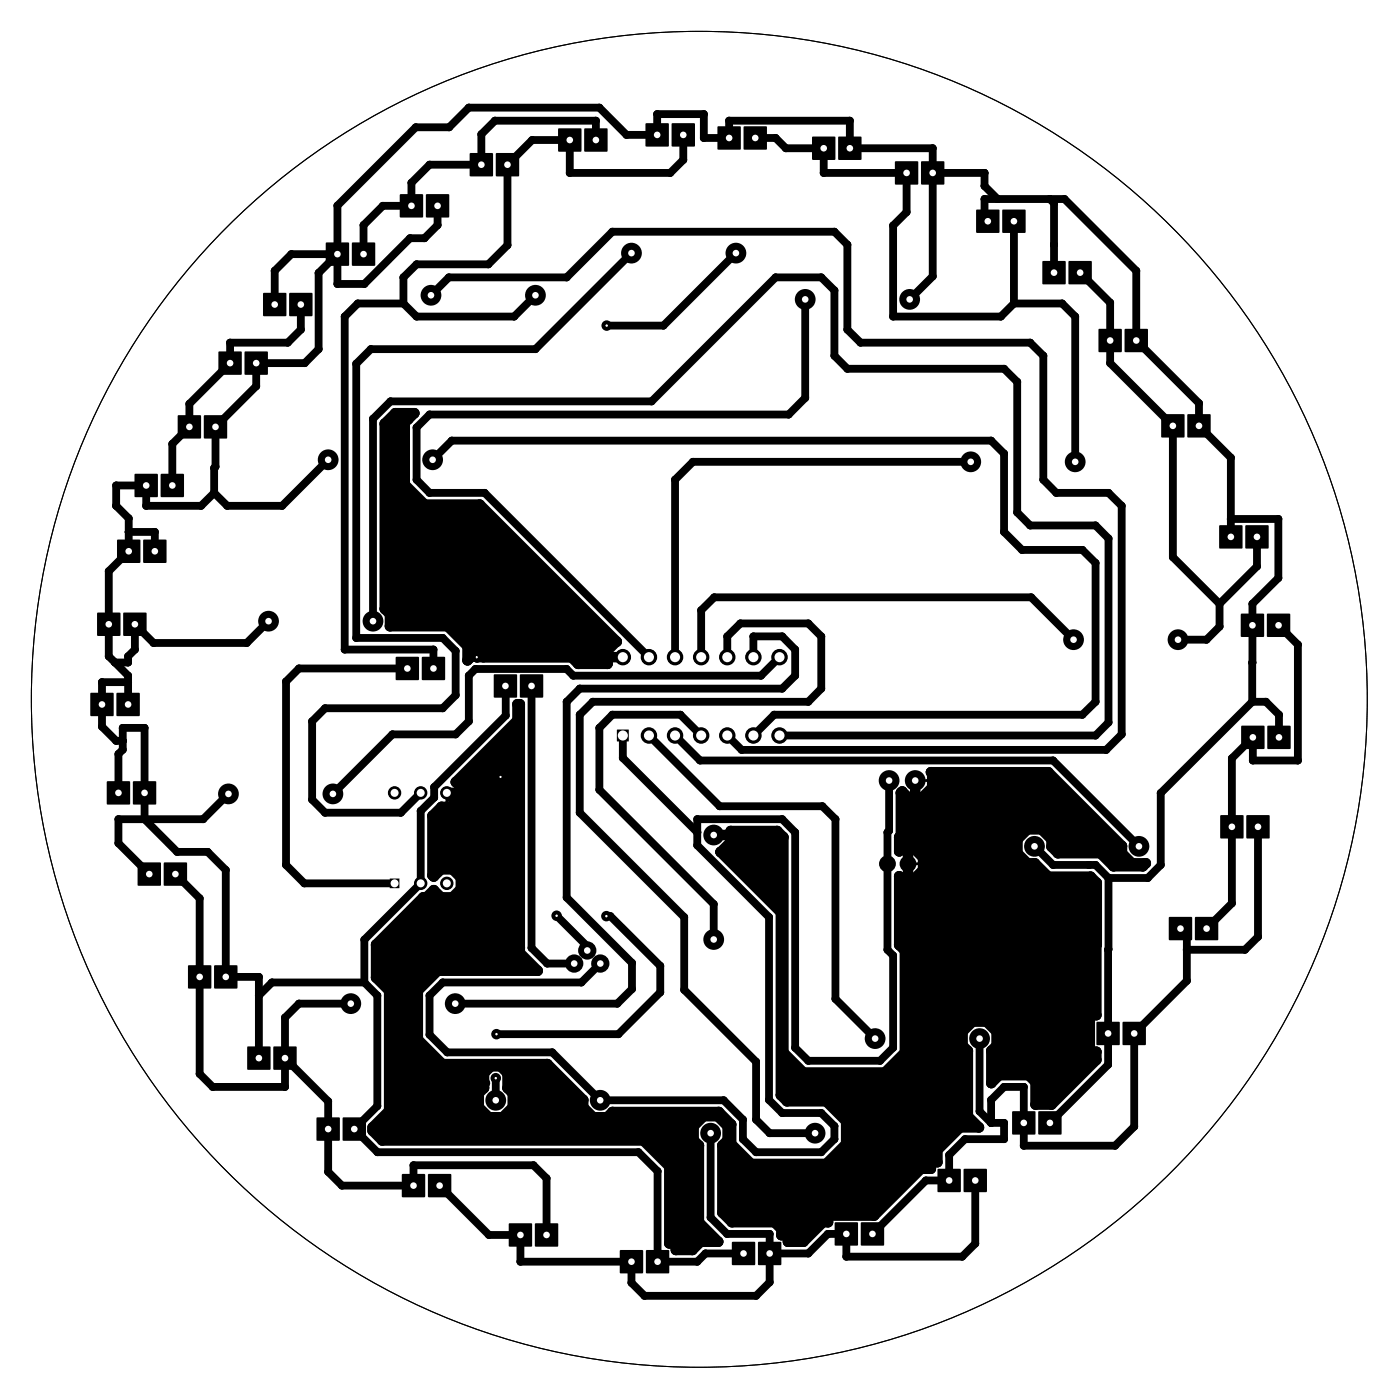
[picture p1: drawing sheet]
<svg xmlns="http://www.w3.org/2000/svg" width="136mm" height="136mm" viewBox="0 0 136 136" stroke-linecap="round" stroke-linejoin="round" font-family="sans-serif">
<g fill="#000">
<path d="M38.9 18.9h2.2v2.2h-2.2z" fill-rule="evenodd"/>
<path d="M41.4 18.9h2.3v2.2h-2.3z" fill-rule="evenodd"/>
<path d="M45.7 14.9h2.2v2.2h-2.2z" fill-rule="evenodd"/>
<path d="M48.2 14.9h2.3v2.2h-2.3z" fill-rule="evenodd"/>
<path d="M54.3 12.5h2.2v2.2h-2.2z" fill-rule="evenodd"/>
<path d="M56.8 12.5h2.3v2.2h-2.3z" fill-rule="evenodd"/>
<path d="M62.8 12h2.2v2.2h-2.2z" fill-rule="evenodd"/>
<path d="M65.3 12h2.3v2.2h-2.3z" fill-rule="evenodd"/>
<path d="M69.8 12.3h2.2v2.2h-2.2z" fill-rule="evenodd"/>
<path d="M72.3 12.3h2.3v2.2h-2.3z" fill-rule="evenodd"/>
<path d="M79 13.3h2.2v2.2h-2.2z" fill-rule="evenodd"/>
<path d="M81.5 13.3h2.3v2.2h-2.3z" fill-rule="evenodd"/>
<path d="M87.1 15.7h2.2v2.2h-2.2z" fill-rule="evenodd"/>
<path d="M89.6 15.7h2.2v2.2h-2.2z" fill-rule="evenodd"/>
<path d="M21.3 34.2h2.2v2.2h-2.2z" fill-rule="evenodd"/>
<path d="M23.8 34.2h2.2v2.2h-2.2z" fill-rule="evenodd"/>
<path d="M25.6 28.5h2.2v2.2h-2.2z" fill-rule="evenodd"/>
<path d="M28.1 28.5h2.3v2.2h-2.3z" fill-rule="evenodd"/>
<path d="M31.7 23.6h2.2v2.2h-2.2z" fill-rule="evenodd"/>
<path d="M34.2 23.6h2.3v2.2h-2.3z" fill-rule="evenodd"/>
<path d="M95 20.4h2.2v2.2h-2.2z" fill-rule="evenodd"/>
<path d="M97.5 20.4h2.2v2.2h-2.2z" fill-rule="evenodd"/>
<path d="M101.4 25.4h2.2v2.2h-2.2z" fill-rule="evenodd"/>
<path d="M103.9 25.4h2.3v2.2h-2.3z" fill-rule="evenodd"/>
<path d="M106.9 32h2.2v2.2h-2.2z" fill-rule="evenodd"/>
<path d="M109.4 32h2.2v2.2h-2.2z" fill-rule="evenodd"/>
<path d="M9.5 59.6h2.2v2.2h-2.2z" fill-rule="evenodd"/>
<path d="M11.4 52.5h2.2v2.2h-2.2z" fill-rule="evenodd"/>
<path d="M12 59.6h2.2v2.2h-2.2z" fill-rule="evenodd"/>
<path d="M13.1 46.1h2.2v2.2h-2.2z" fill-rule="evenodd"/>
<path d="M13.9 52.5h2.3v2.2h-2.3z" fill-rule="evenodd"/>
<path d="M15.6 46.1h2.3v2.2h-2.3z" fill-rule="evenodd"/>
<path d="M17.3 40.4h2.2v2.2h-2.2z" fill-rule="evenodd"/>
<path d="M19.8 40.4h2.3v2.2h-2.3z" fill-rule="evenodd"/>
<path d="M113 40.3h2.2v2.2h-2.2z" fill-rule="evenodd"/>
<path d="M115.5 40.3h2.2v2.2h-2.2z" fill-rule="evenodd"/>
<path d="M118.6 51.1h2.2v2.2h-2.2z" fill-rule="evenodd"/>
<path d="M120.7 59.7h2.2v2.2h-2.2z" fill-rule="evenodd"/>
<path d="M121.1 51.1h2.3v2.2h-2.3z" fill-rule="evenodd"/>
<path d="M123.2 59.7h2.3v2.2h-2.3z" fill-rule="evenodd"/>
<path d="M8.8 67.4h2.2v2.2h-2.2z" fill-rule="evenodd"/>
<path d="M10.4 76h2.2v2.2h-2.2z" fill-rule="evenodd"/>
<path d="M11.3 67.4h2.3v2.2h-2.3z" fill-rule="evenodd"/>
<path d="M12.9 76h2.3v2.2h-2.3z" fill-rule="evenodd"/>
<path d="M38.5 63.9h2.2v2.2h-2.2z" fill-rule="evenodd"/>
<path d="M41 63.9h2.3v2.2h-2.3z" fill-rule="evenodd"/>
<path d="M48 65.6h2.3v2.2h-2.3z" fill-rule="evenodd"/>
<path d="M50.6 65.6h2.2v2.2h-2.2z" fill-rule="evenodd"/>
<path d="M60 71h1.1v1.1h-1.1z" fill-rule="evenodd"/>
<path d="M118.7 79.3h2.2v2.2h-2.2z" fill-rule="evenodd"/>
<path d="M120.7 70.6h2.3v2.2h-2.3z" fill-rule="evenodd"/>
<path d="M121.2 79.3h2.3v2.2h-2.3z" fill-rule="evenodd"/>
<path d="M123.3 70.6h2.2v2.2h-2.2z" fill-rule="evenodd"/>
<path d="M13.4 83.9h2.2v2.2h-2.2z" fill-rule="evenodd"/>
<path d="M15.9 83.9h2.3v2.2h-2.3z" fill-rule="evenodd"/>
<path d="M18.3 93.9h2.2v2.2h-2.2z" fill-rule="evenodd"/>
<path d="M20.8 93.9h2.3v2.2h-2.3z" fill-rule="evenodd"/>
<path d="M37.9 85.5l.9-.1v1h-.9z" fill-rule="evenodd"/>
<path d="M106.7 99.4h2.2v2.2h-2.2z" fill-rule="evenodd"/>
<path d="M109.2 99.4h2.2v2.2h-2.2z" fill-rule="evenodd"/>
<path d="M113.7 89.2h2.2v2.2h-2.2z" fill-rule="evenodd"/>
<path d="M116.2 89.2h2.3v2.2h-2.3z" fill-rule="evenodd"/>
<path d="M24.1 101.8h2.2v2.2h-2.2z" fill-rule="evenodd"/>
<path d="M26.6 101.8h2.2v2.2h-2.2z" fill-rule="evenodd"/>
<path d="M30.8 108.7h2.2v2.2h-2.2z" fill-rule="evenodd"/>
<path d="M33.3 108.7h2.3v2.2h-2.3z" fill-rule="evenodd"/>
<path d="M39.1 114.2h2.2v2.2h-2.2z" fill-rule="evenodd"/>
<path d="M41.6 114.2h2.3v2.2h-2.3z" fill-rule="evenodd"/>
<path d="M49.5 119h2.2v2.2h-2.2z" fill-rule="evenodd"/>
<path d="M52 119h2.3v2.2h-2.3z" fill-rule="evenodd"/>
<path d="M81.2 118.9h2.2v2.2h-2.2z" fill-rule="evenodd"/>
<path d="M83.7 118.9h2.3v2.2h-2.3z" fill-rule="evenodd"/>
<path d="M91.2 113.7h2.2v2.2h-2.2z" fill-rule="evenodd"/>
<path d="M93.7 113.7h2.3v2.2h-2.3z" fill-rule="evenodd"/>
<path d="M98.5 108.1h2.2v2.2h-2.2z" fill-rule="evenodd"/>
<path d="M101 108.1h2.2v2.2h-2.2z" fill-rule="evenodd"/>
<path d="M60.3 121.6h2.2v2.2h-2.2z" fill-rule="evenodd"/>
<path d="M62.8 121.6h2.3v2.2h-2.3z" fill-rule="evenodd"/>
<path d="M71.2 120.8h2.2v2.2h-2.2z" fill-rule="evenodd"/>
<path d="M73.7 120.8h2.3v2.2h-2.3z" fill-rule="evenodd"/>
<circle cx="32.8" cy="20" r=".38"/>
<circle cx="40" cy="17.8" r=".38"/>
<circle cx="40.4" cy="12.4" r=".38"/>
<circle cx="41.8" cy="16" r=".38"/>
<circle cx="43.7" cy="12.4" r=".38"/>
<circle cx="45.6" cy="10.5" r=".38"/>
<circle cx="46.8" cy="13.1" r=".38"/>
<circle cx="48.1" cy="11.7" r=".38"/>
<circle cx="51.8" cy="13.6" r=".38"/>
<circle cx="55.4" cy="16.8" r=".38"/>
<circle cx="58" cy="11.7" r=".38"/>
<circle cx="58.3" cy="10.5" r=".38"/>
<circle cx="60.9" cy="13.1" r=".38"/>
<circle cx="63.9" cy="11.1" r=".38"/>
<circle cx="65.2" cy="16.8" r=".38"/>
<circle cx="66.5" cy="15.5" r=".38"/>
<circle cx="68.5" cy="11.1" r=".38"/>
<circle cx="68.5" cy="13.4" r=".38"/>
<circle cx="70.9" cy="11.7" r=".38"/>
<circle cx="75.4" cy="13.4" r=".38"/>
<circle cx="76.4" cy="14.4" r=".38"/>
<circle cx="80.1" cy="16.8" r=".38"/>
<circle cx="82.7" cy="11.7" r=".38"/>
<circle cx="90.7" cy="14.4" r=".38"/>
<circle cx="95.8" cy="16.8" r=".38"/>
<circle cx="95.8" cy="18.1" r=".38"/>
<circle cx="95.8" cy="19.4" r=".38"/>
<circle cx="97" cy="19.4" r=".38"/>
<circle cx="102.1" cy="19.4" r=".38"/>
<circle cx="102.5" cy="19.8" r=".38"/>
<circle cx="103.5" cy="19.4" r=".38"/>
<circle cx="18.4" cy="39.3" r=".38"/>
<circle cx="22.4" cy="33.3" r=".38"/>
<circle cx="24.9" cy="37.6" r=".38"/>
<circle cx="26.7" cy="26.3" r=".38"/>
<circle cx="28" cy="33.3" r=".38"/>
<circle cx="28.3" cy="24.7" r=".38"/>
<circle cx="29.3" cy="32.1" r=".38"/>
<circle cx="29.6" cy="35.3" r=".38"/>
<circle cx="31" cy="34" r=".38"/>
<circle cx="31" cy="26.5" r=".38"/>
<circle cx="32.8" cy="27.6" r=".38"/>
<circle cx="33.5" cy="30.8" r=".38"/>
<circle cx="34.6" cy="35.4" r=".38"/>
<circle cx="34.8" cy="29.5" r=".38"/>
<circle cx="35.4" cy="21.9" r=".38"/>
<circle cx="35.4" cy="27.6" r=".38"/>
<circle cx="36.1" cy="34" r=".38"/>
<circle cx="37.2" cy="20" r=".38"/>
<circle cx="38" cy="39" r=".38"/>
<circle cx="39.2" cy="29.5" r=".38"/>
<circle cx="39.2" cy="27" r=".38"/>
<circle cx="39.9" cy="23.2" r=".38"/>
<circle cx="40.5" cy="25.7" r=".38"/>
<circle cx="40.5" cy="30.8" r=".38"/>
<circle cx="41.3" cy="23.2" r=".38"/>
<circle cx="41.9" cy="28.7" r="1.01"/>
<circle cx="42.6" cy="21.9" r=".38"/>
<circle cx="43.7" cy="27" r=".38"/>
<circle cx="47.5" cy="25.7" r=".38"/>
<circle cx="49.4" cy="23.8" r=".38"/>
<circle cx="50" cy="30.8" r=".38"/>
<circle cx="52.1" cy="28.7" r="1.01"/>
<circle cx="52.1" cy="34" r=".38"/>
<circle cx="55.1" cy="27" r=".38"/>
<circle cx="59" cy="31.7" r=".51"/>
<circle cx="59.6" cy="22.5" r=".38"/>
<circle cx="61.4" cy="24.6" r="1.01"/>
<circle cx="63.4" cy="39" r=".38"/>
<circle cx="64.5" cy="31.7" r=".38"/>
<circle cx="71.6" cy="24.6" r="1.01"/>
<circle cx="75.4" cy="27" r=".38"/>
<circle cx="78.3" cy="29.1" r="1.01"/>
<circle cx="78.3" cy="38.7" r=".38"/>
<circle cx="79.9" cy="27" r=".38"/>
<circle cx="81.2" cy="22.5" r=".38"/>
<circle cx="81.2" cy="28.2" r=".38"/>
<circle cx="81.2" cy="34.6" r=".38"/>
<circle cx="82.4" cy="35.9" r=".38"/>
<circle cx="82.4" cy="32.1" r=".38"/>
<circle cx="82.4" cy="23.8" r=".38"/>
<circle cx="83.7" cy="33.3" r=".38"/>
<circle cx="86.9" cy="30.8" r=".38"/>
<circle cx="86.9" cy="21.9" r=".38"/>
<circle cx="88.2" cy="20.6" r=".38"/>
<circle cx="88.5" cy="29.1" r="1.01"/>
<circle cx="90.7" cy="26.9" r=".38"/>
<circle cx="95.8" cy="21.5" r=".38"/>
<circle cx="97.3" cy="30.8" r=".38"/>
<circle cx="97.7" cy="35.9" r=".38"/>
<circle cx="98.6" cy="29.5" r=".38"/>
<circle cx="98.9" cy="37.1" r=".38"/>
<circle cx="100.2" cy="33.3" r=".38"/>
<circle cx="101.5" cy="34.6" r=".38"/>
<circle cx="102.5" cy="23.8" r=".38"/>
<circle cx="103.3" cy="29.5" r=".38"/>
<circle cx="104.6" cy="30.8" r=".38"/>
<circle cx="108" cy="29.4" r=".38"/>
<circle cx="108" cy="35.3" r=".38"/>
<circle cx="110.5" cy="26.3" r=".38"/>
<circle cx="116.6" cy="39.2" r=".38"/>
<circle cx="10.6" cy="55.6" r=".38"/>
<circle cx="11.3" cy="49.2" r=".38"/>
<circle cx="11.3" cy="47.2" r=".38"/>
<circle cx="12.5" cy="51.7" r=".38"/>
<circle cx="12.5" cy="50.4" r=".38"/>
<circle cx="14.2" cy="49.2" r=".38"/>
<circle cx="15.1" cy="51.7" r=".38"/>
<circle cx="16.8" cy="43.2" r=".38"/>
<circle cx="19.6" cy="49.2" r=".38"/>
<circle cx="20.8" cy="45.5" r=".38"/>
<circle cx="20.8" cy="47.9" r=".38"/>
<circle cx="21" cy="45.4" r=".38"/>
<circle cx="22.1" cy="49.2" r=".38"/>
<circle cx="27.4" cy="49.2" r=".38"/>
<circle cx="31.9" cy="44.7" r="1.01"/>
<circle cx="36.3" cy="40.7" r=".38"/>
<circle cx="40.5" cy="46.7" r=".38"/>
<circle cx="40.5" cy="41.6" r=".38"/>
<circle cx="41.8" cy="40.3" r=".38"/>
<circle cx="41.8" cy="47.9" r=".38"/>
<circle cx="42.1" cy="44.7" r="1.01"/>
<circle cx="43.9" cy="42.9" r=".38"/>
<circle cx="47.1" cy="47.9" r=".38"/>
<circle cx="65.7" cy="46.7" r=".38"/>
<circle cx="67.4" cy="44.9" r=".38"/>
<circle cx="68.2" cy="59.4" r=".38"/>
<circle cx="69.5" cy="58.1" r=".38"/>
<circle cx="76.7" cy="40.3" r=".38"/>
<circle cx="94.4" cy="44.9" r="1.01"/>
<circle cx="96.4" cy="42.9" r=".38"/>
<circle cx="97.7" cy="44.1" r=".38"/>
<circle cx="97.7" cy="51.7" r=".38"/>
<circle cx="98.9" cy="49.8" r=".38"/>
<circle cx="99.4" cy="53.5" r=".38"/>
<circle cx="100.2" cy="51.1" r=".38"/>
<circle cx="100.3" cy="58.1" r=".38"/>
<circle cx="101.5" cy="46.7" r=".38"/>
<circle cx="102.7" cy="47.9" r=".38"/>
<circle cx="104.6" cy="44.9" r="1.01"/>
<circle cx="105.3" cy="53.5" r=".38"/>
<circle cx="106.6" cy="51.1" r=".38"/>
<circle cx="106.6" cy="54.8" r=".38"/>
<circle cx="107.8" cy="47.9" r=".38"/>
<circle cx="107.8" cy="52.4" r=".38"/>
<circle cx="109.1" cy="49.2" r=".38"/>
<circle cx="114.1" cy="54.2" r=".38"/>
<circle cx="118.6" cy="58.7" r=".38"/>
<circle cx="119.7" cy="50.5" r=".38"/>
<circle cx="119.7" cy="44.5" r=".38"/>
<circle cx="121.8" cy="58.7" r=".38"/>
<circle cx="122.3" cy="55.1" r=".38"/>
<circle cx="124.3" cy="56.2" r=".38"/>
<circle cx="124.3" cy="50.5" r=".38"/>
<circle cx="9.9" cy="70.7" r=".38"/>
<circle cx="9.9" cy="66.3" r=".38"/>
<circle cx="10.6" cy="63.8" r=".38"/>
<circle cx="11.2" cy="64.4" r=".38"/>
<circle cx="11.3" cy="72.1" r=".38"/>
<circle cx="11.5" cy="73.3" r=".38"/>
<circle cx="11.5" cy="79.7" r=".38"/>
<circle cx="11.9" cy="72.1" r=".38"/>
<circle cx="11.9" cy="70.8" r=".38"/>
<circle cx="11.9" cy="72.9" r=".38"/>
<circle cx="12.5" cy="64.4" r=".38"/>
<circle cx="12.5" cy="63.8" r=".38"/>
<circle cx="12.5" cy="66.3" r=".38"/>
<circle cx="12.5" cy="65.7" r=".38"/>
<circle cx="13.1" cy="63.2" r=".38"/>
<circle cx="14.1" cy="70.8" r=".38"/>
<circle cx="14.1" cy="77.1" r=".38"/>
<circle cx="14.1" cy="79.7" r=".38"/>
<circle cx="14.9" cy="62.5" r=".38"/>
<circle cx="19.8" cy="79.7" r=".38"/>
<circle cx="22.2" cy="77.2" r="1.01"/>
<circle cx="24" cy="62.5" r=".38"/>
<circle cx="26.1" cy="60.4" r="1.01"/>
<circle cx="27.8" cy="66.3" r=".38"/>
<circle cx="29.1" cy="65" r=".38"/>
<circle cx="30.4" cy="77.8" r=".38"/>
<circle cx="30.4" cy="70.2" r=".38"/>
<circle cx="31.6" cy="68.9" r=".38"/>
<circle cx="31.6" cy="79" r=".38"/>
<circle cx="32.4" cy="77.2" r="1.01"/>
<circle cx="33.5" cy="63.2" r=".38"/>
<circle cx="34.6" cy="62" r=".38"/>
<circle cx="36.3" cy="60.4" r="1.01"/>
<circle cx="38.2" cy="71.4" r=".38"/>
<circle cx="38.4" cy="77.1" r=".65"/>
<circle cx="39" cy="79" r=".38"/>
<circle cx="40.9" cy="77.1" r=".65"/>
<circle cx="40.9" cy="78.9" r=".38"/>
<circle cx="42.2" cy="63.2" r=".38"/>
<circle cx="42.2" cy="76.6" r=".38"/>
<circle cx="42.2" cy="77.6" r=".38"/>
<circle cx="43.1" cy="68.9" r=".38"/>
<circle cx="43.1" cy="62" r=".38"/>
<circle cx="43.5" cy="77.1" r=".65"/>
<circle cx="44.3" cy="67.6" r=".38"/>
<circle cx="44.3" cy="63.3" r=".38"/>
<circle cx="44.3" cy="71.4" r=".38"/>
<circle cx="45" cy="78.6" r=".51"/>
<circle cx="45.6" cy="70.2" r=".38"/>
<circle cx="45.6" cy="65.7" r=".38"/>
<circle cx="46.2" cy="65.1" r=".38"/>
<circle cx="46.4" cy="63.9" r=".51"/>
<circle cx="46.5" cy="63.9" r=".51"/>
<circle cx="47.1" cy="77.1" r=".51"/>
<circle cx="48.7" cy="75.6" r=".51"/>
<circle cx="49.2" cy="66.7" r=".38"/>
<circle cx="49.2" cy="69.6" r=".38"/>
<circle cx="55.1" cy="65.1" r=".38"/>
<circle cx="55.1" cy="68.3" r=".38"/>
<circle cx="55.8" cy="65.7" r=".38"/>
<circle cx="56.4" cy="79" r=".38"/>
<circle cx="56.4" cy="67" r=".38"/>
<circle cx="56.4" cy="69.5" r=".38"/>
<circle cx="57.7" cy="68.3" r=".38"/>
<circle cx="58.3" cy="76.8" r=".38"/>
<circle cx="58.3" cy="70.8" r=".38"/>
<circle cx="59.6" cy="69.5" r=".38"/>
<circle cx="60.6" cy="63.9" r=".8"/>
<circle cx="60.6" cy="73.7" r=".38"/>
<circle cx="63.1" cy="63.9" r=".8"/>
<circle cx="63.1" cy="71.5" r=".8"/>
<circle cx="65.7" cy="63.9" r=".8"/>
<circle cx="65.7" cy="71.5" r=".8"/>
<circle cx="66.2" cy="69.5" r=".38"/>
<circle cx="67.8" cy="79.7" r=".38"/>
<circle cx="68.1" cy="74" r=".38"/>
<circle cx="68.2" cy="71.5" r=".8"/>
<circle cx="68.2" cy="63.9" r=".8"/>
<circle cx="70" cy="78.4" r=".38"/>
<circle cx="70.7" cy="63.9" r=".8"/>
<circle cx="70.7" cy="71.5" r=".8"/>
<circle cx="70.7" cy="61.9" r=".38"/>
<circle cx="72" cy="60.6" r=".38"/>
<circle cx="72.1" cy="72.9" r=".38"/>
<circle cx="73.3" cy="71.5" r=".8"/>
<circle cx="73.3" cy="63.9" r=".8"/>
<circle cx="73.3" cy="61.9" r=".38"/>
<circle cx="74" cy="65.7" r=".38"/>
<circle cx="75.3" cy="69.5" r=".38"/>
<circle cx="75.8" cy="71.5" r=".8"/>
<circle cx="75.8" cy="63.9" r=".8"/>
<circle cx="76.1" cy="61.9" r=".38"/>
<circle cx="76.1" cy="79.7" r=".38"/>
<circle cx="76.1" cy="67" r=".38"/>
<circle cx="77.3" cy="63.2" r=".38"/>
<circle cx="77.3" cy="65.7" r=".38"/>
<circle cx="78.6" cy="60.6" r=".38"/>
<circle cx="78.6" cy="68.3" r=".38"/>
<circle cx="79.9" cy="67" r=".38"/>
<circle cx="79.9" cy="61.9" r=".38"/>
<circle cx="80" cy="78.4" r=".38"/>
<circle cx="81.3" cy="79.7" r=".38"/>
<circle cx="86.5" cy="75.9" r="1.01"/>
<circle cx="89" cy="75.9" r="1.01"/>
<circle cx="102.4" cy="74" r=".38"/>
<circle cx="104.4" cy="62.2" r="1.01"/>
<circle cx="105.3" cy="69.5" r=".38"/>
<circle cx="106.6" cy="71.5" r=".38"/>
<circle cx="106.6" cy="68.3" r=".38"/>
<circle cx="107.6" cy="72.9" r=".38"/>
<circle cx="107.8" cy="70.3" r=".38"/>
<circle cx="109.1" cy="71.4" r=".38"/>
<circle cx="112.9" cy="77.1" r=".38"/>
<circle cx="114.6" cy="62.2" r="1.01"/>
<circle cx="117.3" cy="62.2" r=".38"/>
<circle cx="118.6" cy="60.9" r=".38"/>
<circle cx="119.8" cy="73.8" r=".38"/>
<circle cx="121.8" cy="68.3" r=".38"/>
<circle cx="121.8" cy="64.5" r=".38"/>
<circle cx="121.8" cy="64.4" r=".38"/>
<circle cx="121.9" cy="74" r=".38"/>
<circle cx="123.1" cy="68.3" r=".38"/>
<circle cx="124.4" cy="69.5" r=".38"/>
<circle cx="126.2" cy="74" r=".38"/>
<circle cx="126.2" cy="62.7" r=".38"/>
<circle cx="11.5" cy="82" r=".38"/>
<circle cx="17.2" cy="82.9" r=".38"/>
<circle cx="19.4" cy="87.4" r=".38"/>
<circle cx="20.2" cy="82.9" r=".38"/>
<circle cx="22" cy="84.6" r=".38"/>
<circle cx="25.2" cy="96.8" r=".38"/>
<circle cx="25.2" cy="95" r=".38"/>
<circle cx="26.4" cy="95.6" r=".38"/>
<circle cx="27.7" cy="99" r=".38"/>
<circle cx="27.8" cy="84.1" r=".38"/>
<circle cx="29.1" cy="97.6" r=".38"/>
<circle cx="29.6" cy="85.9" r=".38"/>
<circle cx="34.1" cy="97.6" r="1.01"/>
<circle cx="35.4" cy="91.4" r=".38"/>
<circle cx="35.4" cy="95.6" r=".38"/>
<circle cx="36.7" cy="96.8" r=".38"/>
<circle cx="39.9" cy="93.7" r=".51"/>
<circle cx="40.9" cy="85.9" r=".65"/>
<circle cx="41.8" cy="96.8" r=".38"/>
<circle cx="43.1" cy="95.6" r=".38"/>
<circle cx="43.5" cy="85.9" r=".65"/>
<circle cx="44.3" cy="97.6" r="1.01"/>
<circle cx="45" cy="88.6" r=".51"/>
<circle cx="51.7" cy="92.2" r=".38"/>
<circle cx="53.2" cy="93.7" r=".38"/>
<circle cx="54.1" cy="89.1" r=".51"/>
<circle cx="55.1" cy="87.3" r=".38"/>
<circle cx="55.8" cy="93.7" r=".89"/>
<circle cx="56.5" cy="95.6" r=".38"/>
<circle cx="57.1" cy="92.5" r=".89"/>
<circle cx="57.1" cy="92" r=".38"/>
<circle cx="58.4" cy="93.7" r=".89"/>
<circle cx="59" cy="89.1" r=".51"/>
<circle cx="59.4" cy="89.1" r=".38"/>
<circle cx="60" cy="97.6" r=".38"/>
<circle cx="61.5" cy="93.7" r=".38"/>
<circle cx="61.5" cy="96.2" r=".38"/>
<circle cx="64.2" cy="93.9" r=".38"/>
<circle cx="64.2" cy="96.5" r=".38"/>
<circle cx="66.5" cy="96.3" r=".38"/>
<circle cx="66.5" cy="89.2" r=".38"/>
<circle cx="67.8" cy="82.2" r=".38"/>
<circle cx="67.8" cy="81" r=".38"/>
<circle cx="69.4" cy="81.2" r="1.01"/>
<circle cx="69.4" cy="91.4" r="1.01"/>
<circle cx="69.4" cy="87.9" r=".38"/>
<circle cx="74.8" cy="81.2" r=".51"/>
<circle cx="74.8" cy="89.2" r=".38"/>
<circle cx="76.1" cy="82.5" r=".51"/>
<circle cx="77.3" cy="81" r=".38"/>
<circle cx="81.3" cy="97.2" r=".38"/>
<circle cx="86.3" cy="84" r=".82"/>
<circle cx="86.3" cy="92.4" r=".38"/>
<circle cx="86.3" cy="81" r=".38"/>
<circle cx="86.5" cy="80.8" r=".38"/>
<circle cx="86.9" cy="92.9" r=".38"/>
<circle cx="88.3" cy="84" r=".82"/>
<circle cx="88.3" cy="81" r=".51"/>
<circle cx="89" cy="80.3" r=".51"/>
<circle cx="100.6" cy="82.3" r="1.01"/>
<circle cx="102.4" cy="84.1" r=".38"/>
<circle cx="105.9" cy="84.1" r=".38"/>
<circle cx="106.6" cy="84.1" r=".38"/>
<circle cx="107.8" cy="92.4" r=".38"/>
<circle cx="107.8" cy="92.3" r=".38"/>
<circle cx="107.8" cy="85.4" r=".38"/>
<circle cx="110.8" cy="82.3" r="1.01"/>
<circle cx="111.6" cy="85.4" r=".38"/>
<circle cx="112.9" cy="84.1" r=".38"/>
<circle cx="115.4" cy="90.3" r=".38"/>
<circle cx="115.4" cy="91.1" r=".38"/>
<circle cx="115.4" cy="92.4" r=".38"/>
<circle cx="115.4" cy="95.4" r=".38"/>
<circle cx="119.8" cy="87.9" r=".38"/>
<circle cx="121.1" cy="92.4" r=".38"/>
<circle cx="122.4" cy="91.1" r=".38"/>
<circle cx="19.4" cy="104.4" r=".38"/>
<circle cx="20.7" cy="105.7" r=".38"/>
<circle cx="27.7" cy="105.7" r=".38"/>
<circle cx="31.9" cy="114" r=".38"/>
<circle cx="31.9" cy="107.1" r=".38"/>
<circle cx="33.3" cy="115.3" r=".38"/>
<circle cx="36.7" cy="107.6" r=".38"/>
<circle cx="36.7" cy="112.1" r=".38"/>
<circle cx="39.9" cy="107.6" r=".51"/>
<circle cx="40.2" cy="113.3" r=".38"/>
<circle cx="41.1" cy="108.9" r=".51"/>
<circle cx="41.8" cy="100.6" r=".38"/>
<circle cx="43.5" cy="102.4" r=".38"/>
<circle cx="48.2" cy="107" r="1.01"/>
<circle cx="48.2" cy="104.9" r=".51"/>
<circle cx="48.2" cy="104.9" r=".38"/>
<circle cx="48.3" cy="100.6" r=".51"/>
<circle cx="51.9" cy="113.3" r=".38"/>
<circle cx="53.2" cy="114.6" r=".38"/>
<circle cx="53.7" cy="102.4" r=".38"/>
<circle cx="58.4" cy="107" r="1.01"/>
<circle cx="60.1" cy="100.6" r=".38"/>
<circle cx="60.8" cy="108.9" r=".51"/>
<circle cx="61.5" cy="108.3" r=".51"/>
<circle cx="62.1" cy="112.1" r=".38"/>
<circle cx="64" cy="113.9" r=".38"/>
<circle cx="69.1" cy="110.2" r="1.01"/>
<circle cx="69.1" cy="118.4" r=".38"/>
<circle cx="69.7" cy="108.3" r=".51"/>
<circle cx="70.4" cy="107" r=".38"/>
<circle cx="71" cy="109.5" r=".51"/>
<circle cx="71" cy="113.3" r=".51"/>
<circle cx="72.3" cy="114.6" r=".51"/>
<circle cx="72.3" cy="108.9" r=".38"/>
<circle cx="72.3" cy="110.8" r=".38"/>
<circle cx="73.5" cy="103.3" r=".38"/>
<circle cx="73.5" cy="108.9" r=".38"/>
<circle cx="73.5" cy="112.1" r=".38"/>
<circle cx="74.8" cy="107" r=".38"/>
<circle cx="74.9" cy="110.2" r=".38"/>
<circle cx="76.1" cy="104.4" r=".51"/>
<circle cx="76.1" cy="108.3" r=".38"/>
<circle cx="77.3" cy="105.7" r=".51"/>
<circle cx="77.3" cy="101.9" r=".38"/>
<circle cx="78.6" cy="103.2" r=".38"/>
<circle cx="79.3" cy="110.2" r="1.01"/>
<circle cx="79.9" cy="108.3" r=".38"/>
<circle cx="79.9" cy="112.1" r=".38"/>
<circle cx="81.2" cy="110.8" r=".38"/>
<circle cx="81.2" cy="109.5" r=".38"/>
<circle cx="82.4" cy="114.6" r=".51"/>
<circle cx="83.7" cy="113.3" r=".51"/>
<circle cx="83.7" cy="105.7" r=".51"/>
<circle cx="85.1" cy="101" r="1.01"/>
<circle cx="85.6" cy="103.2" r=".38"/>
<circle cx="86.9" cy="105.7" r=".51"/>
<circle cx="86.9" cy="101.9" r=".38"/>
<circle cx="88.3" cy="104.3" r=".51"/>
<circle cx="90.1" cy="114.8" r=".38"/>
<circle cx="92.3" cy="112.3" r=".38"/>
<circle cx="93.9" cy="110.8" r=".38"/>
<circle cx="95.3" cy="101" r="1.01"/>
<circle cx="95.3" cy="108.1" r=".38"/>
<circle cx="96.4" cy="109.2" r=".38"/>
<circle cx="96.4" cy="107" r=".38"/>
<circle cx="97.7" cy="110.8" r=".38"/>
<circle cx="97.7" cy="105.7" r=".38"/>
<circle cx="97.7" cy="109.2" r=".38"/>
<circle cx="99.6" cy="105.7" r=".38"/>
<circle cx="99.6" cy="111.4" r=".38"/>
<circle cx="107.8" cy="103.6" r=".38"/>
<circle cx="108.5" cy="111.4" r=".38"/>
<circle cx="110.3" cy="109.6" r=".38"/>
<circle cx="47.6" cy="120.1" r=".38"/>
<circle cx="50.6" cy="122.7" r=".38"/>
<circle cx="61.4" cy="124.8" r=".38"/>
<circle cx="62.7" cy="126" r=".38"/>
<circle cx="67.8" cy="122.7" r=".38"/>
<circle cx="68.6" cy="121.9" r=".38"/>
<circle cx="70.7" cy="120" r=".38"/>
<circle cx="73.5" cy="126" r=".38"/>
<circle cx="74.9" cy="120" r=".38"/>
<circle cx="74.9" cy="124.7" r=".38"/>
<circle cx="78.6" cy="121.9" r=".38"/>
<circle cx="80.5" cy="120" r=".38"/>
<circle cx="82.3" cy="120" r=".38"/>
<circle cx="82.3" cy="122.2" r=".38"/>
<circle cx="93.6" cy="122.2" r=".38"/>
<circle cx="94.9" cy="121" r=".38"/>
</g>
<circle cx="68" cy="68" r="65" fill="none" stroke="#000" stroke-width=".1"/>
<g fill="none" stroke="#000" stroke-width=".76">
<path d="M58 13.6v-1.9h-9.9l-1.3 1.4v2.9h-5l-1.8 1.8v2.2h-2.8l-1.8 1.9v2.8M66.5 13.1v2.4l-1.3 1.3h-9.8v-3.2h-3.6l-2.4 2.4v7.8l-1.9 1.9h-7l-1.3 1.3v2.5M73.5 13.4h1.9l1 1h3.7v2.4h8.1v3.8l-1.3 1.3v8.9h10.4l1.3-1.3M90.7 16.8h5.1v1.3l1.2 1.3M102.1 19.4l.4 .4v6.7M26.7 29.6v-3.3l1.6-1.6h4.5l-1.8 1.8v7.5l-1.4 1.3h-4.7v2.3l-3.9 3.9v3.9l-.2 .1v2.4M29.3 29.6v2.5l-1.3 1.2h-5.6v2l-4 4v2.2l-1.6 1.7v4M39.2 29.5h-4.4l-1.3 1.3v32.4h8.7v1.8M41.9 28.7l1.8-1.7h11.4l4.5-4.5h21.6l1.2 1.3v8.3l1.3 1.2h16.5l1.3 1.3v12.1l1.2 1.2h5.1l1.3 1.3v22.2l-1.5 1.5h-35.5l-1.4-1.4M42.6 20v1.9l-1.3 1.3h-1.4l-4.5 4.4h-2.6v-7.6l7.6-7.6h3.3l1.9-1.9h12.7l2.6 2.6h3v-2h4.6v2.3h2.4v-1.7h11.8v2.7h8v12.5l-2.2 2.2M52.1 28.7l-2.1 2.1h-9.5l-1.3-1.3M61.4 24.6l-9.3 9.4h-16l-1.5 1.4v26.6h8.5l1.2 1.3v4.3l-1.2 1.3h-11.5l-1.2 1.3v7.6l1.2 1.2h7.4l1.9-1.9"/>
<path d="M71.6 24.6l-7.1 7.1h-5.5M78.3 29.1v9.6l-1.6 1.6h-34.9l-1.3 1.3v5.1l1.3 1.2h5.3l16 16M96.1 21.5h-.3v-2.1h7.7l7 6.9v6.8l6.1 6.1v2.2l3.1 3.1v7.7M98.6 21.5v8M98.6 29.5h4.7l1.3 1.3v14.1M105.1 26.5l2.9 2.9v5.9l6.1 6.1v12.8l4.5 4.5M12.5 51.7h2.6v1.9M20.8 47.9l-1.2 1.3h-5.4v-2h-2.9v2l1.2 1.2v3.2l-1.9 2v8.2l.6 .6M31.9 44.7l-4.5 4.5h-5.3l-1.3-1.3M42.1 44.7l1.8-1.8h52.5l1.3 1.2v7.6l1.7 1.8h5.9l1.3 1.3v13.5l-1.3 1.2h-30l-2 2M94.4 44.9h-27l-1.7 1.8v17.2M118.6 58.7v2.2l-1.3 1.3h-2.7"/>
<path d="M119.7 50.5h4.6v5.7l-2.5 2.5v9.6M122.3 52.2v2.9l-3.7 3.6M11.2 64.4l1.3 1.3v2.8M11.5 77.1v-3.8l.4-.4v-2.1h2.2v8.9l3.1 3.2h3l1.8 1.7v10.4h3.2v7.9M12.5 66.3h-2.6v4.4l1.4 1.4h.6M22.2 77.2l-2.4 2.5h-8.3v2.3l3 3M26.1 60.4l-2.1 2.1h-9.1l-1.8-1.8v2.5l-.6 .6v.6h-1.3M36.3 60.4v-19.7l1.7-1.7h25.4l12-12h4.5l1.3 1.2v6.4l1.2 1.3h15.3l1.2 1.2v12.7l1.3 1.3h6.4l1.2 1.3v17.9l-1.2 1.2h-30.8M39.6 65h-10.5l-1.3 1.3v17.8l1.8 1.8h8.8M49.2 66.7v2.9l-7 7v1l-1.3 1.3v7l-5.5 5.5v4.2M51.7 66.7v25.5l1.5 1.5h2.6M60.6 71.5v2.2l7.2 7.3"/>
<path d="M63.1 71.5l6.9 6.9h10l1.3 1.3v17.5l3.8 3.8M65.7 71.5l2.4 2.5h34.3l8.4 8.3M68.2 71.5l-2-2h-6.6l-1.3 1.3v6l11.1 11.1v3.5M70.7 63.9v-2l1.3-1.3h6.6l1.3 1.3v5.1l-1.3 1.3h-20.9l-1.3 1.2v9.5l10.1 10.2v7.1l7 7v5.6l1.4 1.3h4.4M73.3 63.9v-2h2.8l1.2 1.3v2.5l-1.2 1.3h-19.7l-1.3 1.3v19l6.4 6.4v2.5l-1.5 1.4h-15.7M75.8 63.9l-1.8 1.8h-18.2l-.7-.6h-8.9l-.6 .6v4.5l-1.3 1.2h-6.1l-5.8 5.8M86.5 75.9v4.9l-.2 .2v11.4l.6 .5v9l-1.3 1.3h-7l-1.3-1.3v-20.9l-1.2-1.3h-8.3v2.5l7 7v17.8l1.3 1.3h3.8l1.3 1.2v1.3l-1.3 1.3h-6.4l-1.2-1.3v-1.9l-1.9-1.9h-12l-4.7-4.6h-10.2l-1.7-1.8v-3.8l1.3-1.2h13.4l1.9-1.9M104.4 62.2l-4.1-4.1h-30.8l-1.3 1.3v4.5M121.8 68.3h1.3l1.3 1.2v2.2M121.8 68.3l-8.9 8.8v7l-1.3 1.3h-3.8M124.4 60.8l1.8 1.9v11.3h-4.3v-2.3l-2.1 2.1v14.1l-2.4 2.4M17.1 85l2.3 2.4v17l1.3 1.3h7v-6.7l1.4-1.4h5"/>
<path d="M35.4 95.6h-9l-1.2 1.2M35.4 95.6l1.3 1.2v10.8l-2.2 2.2 2.2 2.3h25.4l1.9 1.8v8.8h3.8l.8-.8h3.7M54.1 89.1l3 2.9v.4M59 89.1h.4l4.8 4.8v2.6l-4.1 4.1h-11.8M100.6 82.3l1.8 1.8h4.2l1.2 1.3M107.8 85.4v18.2l-5.7 5.6M114.8 90.3h.6v5.1l-5.1 5.1v9.1l-1.8 1.8h-8.9v-5.7h-1.9l-1.3 1.3v2.2M122.4 80.4v10.7l-1.3 1.3h-5.7M27.7 102.9l4.2 4.2v6.9l1.4 1.3h6.9v-2h11.7l1.3 1.3v5.5M48.2 104.9v2.1M69.1 110.2v8.2l1.6 1.6h4.2v4.7l-1.4 1.3h-10.8l-1.3-1.2v-2.1h-10.8v-2.6h-3l-4.8-4.8M94.9 114.8v6.2l-1.3 1.2h-11.3v-2.2h-1.8l-1.9 1.9h-3.7"/>
<path d="M95.3 101v7.1l1.1 1.1M96.4 109.2h1.3v1.6h-3.8l-1.6 1.5v2.5h-2.2l-5.2 5.2"/>
</g>
<g fill="#000">
<circle cx="14.1" cy="77.1" r=".38"/>
<circle cx="48.2" cy="104.9" r=".38"/>
<circle cx="82.3" cy="120" r=".38"/>
</g>
<path d="M46.4 63.9h14.2M48.7 75.6l-1.6 1.5h-3.6l1.5 1.5v10l-5.1 5.1v13.9l1.2 1.3h19.7l.7-.6h8.2l1.3 1.2v3.8l1.3 1.3h10.1l1.3-1.3v-7.6M89 75.9v4.4l-.7 .7v23.3l-1.4 1.4h-9.6l-1.2-1.3v-21.9l-1.3-1.3h-5.4" fill="none" stroke="#000" stroke-width="1"/>
<circle cx="48.2" cy="104.9" r=".12" fill="#fff"/>
<circle cx="48.3" cy="100.6" r=".38" fill="#000"/>
<circle cx="48.3" cy="100.6" r=".12" fill="#fff"/>
<circle cx="59" cy="89.1" r=".38" fill="#000"/>
<circle cx="59" cy="89.1" r=".12" fill="#fff"/>
<circle cx="54.1" cy="89.1" r=".38" fill="#000"/>
<circle cx="54.1" cy="89.1" r=".12" fill="#fff"/>
<circle cx="59" cy="31.7" r=".38" fill="#000"/>
<circle cx="59" cy="31.7" r=".12" fill="#fff"/>
<circle cx="46.4" cy="63.9" r=".38" fill="#000"/>
<circle cx="46.4" cy="63.9" r=".12" fill="#fff"/>
<circle cx="48.7" cy="75.6" r=".38" fill="#000"/>
<circle cx="48.7" cy="75.6" r=".12" fill="#fff"/>
<g fill="#000">
<path d="M37.4 41.2l1-1h1.9l-.9 .9v6l1.9 2h5.4l13.3 13.3-.9 .9v1.3h-2.9l-.6-.7h-8.6v-.2l-.4-.4h-.5l-.4 .4v.3l-.2 .2v-1.4l-2-1.9h-5.6v-1.2l-.5-.5z" fill-rule="evenodd"/>
<path d="M50.3 68.5h.3v24.2l1.7 1.7h-9.7l-2 2v4.7l2.4 2.4h10.2l3.5 3.5v.7l1 1h1.4l.5-.5h10.3l1.2 1.2v1.9l2 1.9h7.3l1.9-1.9v-2.2l-1.9-2h-3.9l-.6-.6v-17.8l-5.8-5.8 1-1v-1.1h4.5l.6 .6v21l1.9 1.9h8l1.9-1.9v-9.9l-.5-.6v-6.7l.2 .3h1.2l.9-.9v-1.2l-.9-.8h-1.2l-.2 .2v-1.4l.1-.1v-4.2l.1-.1 .6 .6h1.4l1-1v-1.4l-.2-.1h11.5l7.1 7.2v.7l1 1h1.3l-.2 .3h-2.9l-1.3-1.3h-4.1l-.6-.7v-.7l-1-.9h-1.4l-.9 .9v1.4l.9 1h.7l1.4 1.3h4.1l.6 .6-.1 12.8h-.6v3.6h.6v.8l-4.3 4.3h-1.6v-2.2l-.7-.6h-2.8l-.8 .7v-3.1l.5-.5v-1.4l-.9-.9h-1.4l-1 .9v1.4l.5 .5v6.4l1.1 1.1h-1.8l-2.2 2.2v1.1h-.7v.7h-.9l-4.6 4.5h-4.5v.7h-.5l-1.9 1.9h-1.5v-.7h-.6v-.6l-.7-.6h-4.1l-.9-1v-6.5l.5-.5v-1.4l-1-.9h-1.4l-.9 .9v1.4l.5 .5v7.5l1.9 1.9h-1.8l-.8 .8h-1.6v-.7h-.6v-7.5l-2.5-2.5h-25.4l-1-.9v-.3l1.6-1.7v-11.6l-1.2-1.3v-3.2l4.6-4.6h.3l.7-.7 .7 .7h1.1l.8-.8v-1.1l-.8-.8h-1.1l-.7 .7-.1-.2v-5.7l.8-.9h1.1l.8-.8v-1.1l-.5-.5 6-6zM47.1 104.4l.6-.7h1l.7 .7v1.4l.5 .5v1.4l-1 1h-1.4l-.9-1v-1.4l.5-.5zM48 75.6a.7 .7 0 0 0 1.4 0 .7 .7 0 0 0-1.4 0z" fill-rule="evenodd"/>
<circle cx="37.4" cy="59.2" r=".51"/>
<circle cx="37.4" cy="41.2" r=".51"/>
<circle cx="37.9" cy="59.7" r=".51"/>
<circle cx="38.4" cy="40.2" r=".51"/>
<circle cx="39.4" cy="41.1" r=".51"/>
<circle cx="39.4" cy="47.1" r=".51"/>
<circle cx="39.7" cy="40.8" r=".51"/>
<circle cx="40.3" cy="40.2" r=".51"/>
<circle cx="41.3" cy="49.1" r=".51"/>
<circle cx="46.7" cy="49.1" r=".51"/>
<circle cx="37.9" cy="60.9" r=".51"/>
<circle cx="42.1" cy="79.4" r=".51"/>
<circle cx="42.9" cy="78.5" r=".51"/>
<circle cx="43.5" cy="78" r=".12"/>
<circle cx="43.5" cy="60.9" r=".51"/>
<circle cx="44" cy="78.5" r=".51"/>
<circle cx="44.3" cy="77.1" r=".12"/>
<circle cx="44.3" cy="76.1" r=".51"/>
<circle cx="44.8" cy="76.6" r=".51"/>
<circle cx="44.8" cy="77.7" r=".51"/>
<circle cx="45.5" cy="64.2" r=".51"/>
<circle cx="45.5" cy="62.8" r=".51"/>
<circle cx="45.7" cy="64" r=".51"/>
<circle cx="45.7" cy="63.7" r=".51"/>
<circle cx="46.1" cy="63.3" r=".51"/>
<circle cx="46.6" cy="63.3" r=".51"/>
<circle cx="47" cy="63.9" r=".51"/>
<circle cx="47" cy="63.7" r=".51"/>
<circle cx="48" cy="75.3" r=".51"/>
<circle cx="48" cy="75.8" r=".51"/>
<circle cx="48.4" cy="76.2" r=".51"/>
<circle cx="48.4" cy="74.9" r=".51"/>
<circle cx="48.9" cy="74.9" r=".51"/>
<circle cx="48.9" cy="76.2" r=".51"/>
<circle cx="49.3" cy="75.3" r=".51"/>
<circle cx="49.3" cy="75.8" r=".51"/>
<circle cx="50.3" cy="68.5" r=".51"/>
<circle cx="50.3" cy="70.1" r=".51"/>
<circle cx="50.6" cy="68.5" r=".51"/>
<circle cx="55.6" cy="63.9" r=".51"/>
<circle cx="56.2" cy="64.6" r=".51"/>
<circle cx="59.1" cy="64.5" r=".51"/>
<circle cx="59.1" cy="63.3" r=".51"/>
<circle cx="59.1" cy="64.6" r=".51"/>
<circle cx="59.6" cy="63.9" r=".12"/>
<circle cx="59.9" cy="62.4" r=".51"/>
<circle cx="60" cy="62.4" r=".51"/>
<circle cx="87.6" cy="77.1" r=".51"/>
<circle cx="87.7" cy="77" r=".51"/>
<circle cx="88.3" cy="77.6" r=".51"/>
<circle cx="89" cy="77.1" r=".12"/>
<circle cx="89.7" cy="77.6" r=".51"/>
<circle cx="90.2" cy="75.9" r=".12"/>
<circle cx="90.5" cy="75.1" r=".51"/>
<circle cx="90.7" cy="75.2" r=".51"/>
<circle cx="90.7" cy="76.6" r=".51"/>
<circle cx="102" cy="75.1" r=".51"/>
<circle cx="36.6" cy="95.1" r=".51"/>
<circle cx="36.6" cy="91.9" r=".51"/>
<circle cx="37.8" cy="96.4" r=".51"/>
<circle cx="40.6" cy="96.4" r=".51"/>
<circle cx="41.2" cy="87.3" r=".51"/>
<circle cx="41.5" cy="87.3" r=".51"/>
<circle cx="42.1" cy="85.1" r=".51"/>
<circle cx="42.2" cy="86.6" r=".51"/>
<circle cx="42.2" cy="85.3" r=".51"/>
<circle cx="42.6" cy="94.4" r=".51"/>
<circle cx="42.9" cy="87.3" r=".51"/>
<circle cx="42.9" cy="84.6" r=".51"/>
<circle cx="44" cy="87.3" r=".51"/>
<circle cx="44" cy="84.6" r=".51"/>
<circle cx="44.8" cy="86.5" r=".51"/>
<circle cx="44.8" cy="85.4" r=".51"/>
<circle cx="50.6" cy="92.7" r=".51"/>
<circle cx="50.6" cy="92.2" r=".51"/>
<circle cx="52.3" cy="94.4" r=".51"/>
<circle cx="70.1" cy="82.9" r=".51"/>
<circle cx="70.6" cy="81.2" r=".12"/>
<circle cx="71.1" cy="81.9" r=".51"/>
<circle cx="71.1" cy="80.8" r=".51"/>
<circle cx="75.6" cy="80.8" r=".51"/>
<circle cx="75.9" cy="88.7" r=".51"/>
<circle cx="76.2" cy="81.4" r=".51"/>
<circle cx="87.5" cy="82.8" r=".51"/>
<circle cx="87.5" cy="91.9" r=".51"/>
<circle cx="87.5" cy="85.2" r=".51"/>
<circle cx="87.5" cy="81.4" r=".51"/>
<circle cx="87.6" cy="81.3" r=".51"/>
<circle cx="87.7" cy="85.5" r=".51"/>
<circle cx="87.7" cy="82.6" r=".51"/>
<circle cx="88" cy="92.5" r=".51"/>
<circle cx="88.3" cy="85" r=".12"/>
<circle cx="88.3" cy="83.1" r=".12"/>
<circle cx="88.9" cy="82.6" r=".51"/>
<circle cx="88.9" cy="85.5" r=".51"/>
<circle cx="89.3" cy="84" r=".12"/>
<circle cx="89.8" cy="84.6" r=".51"/>
<circle cx="89.8" cy="83.4" r=".51"/>
<circle cx="94.6" cy="99.4" r=".51"/>
<circle cx="96" cy="99.4" r=".51"/>
<circle cx="99" cy="83" r=".51"/>
<circle cx="99" cy="81.6" r=".51"/>
<circle cx="99.9" cy="84" r=".51"/>
<circle cx="99.9" cy="80.7" r=".51"/>
<circle cx="100.6" cy="84" r=".51"/>
<circle cx="101.3" cy="80.7" r=".51"/>
<circle cx="102" cy="85.3" r=".51"/>
<circle cx="102.3" cy="82.3" r=".51"/>
<circle cx="102.3" cy="81.6" r=".51"/>
<circle cx="102.9" cy="83" r=".51"/>
<circle cx="106" cy="98.7" r=".51"/>
<circle cx="106.1" cy="85.3" r=".51"/>
<circle cx="106.6" cy="91.9" r=".51"/>
<circle cx="106.6" cy="98.7" r=".51"/>
<circle cx="106.7" cy="85.9" r=".51"/>
<circle cx="106.7" cy="91.9" r=".51"/>
<circle cx="107" cy="83" r=".51"/>
<circle cx="108.3" cy="84.3" r=".51"/>
<circle cx="109.1" cy="83" r=".51"/>
<circle cx="109.1" cy="82.3" r=".51"/>
<circle cx="110.1" cy="84" r=".51"/>
<circle cx="111.2" cy="84.3" r=".51"/>
<circle cx="111.4" cy="84" r=".51"/>
<circle cx="36.2" cy="110" r=".51"/>
<circle cx="36.2" cy="109.7" r=".51"/>
<circle cx="37.2" cy="110.9" r=".51"/>
<circle cx="37.8" cy="108" r=".51"/>
<circle cx="40.6" cy="101.1" r=".51"/>
<circle cx="43" cy="103.5" r=".51"/>
<circle cx="46.6" cy="106.3" r=".51"/>
<circle cx="46.6" cy="107.7" r=".51"/>
<circle cx="47.1" cy="105.8" r=".51"/>
<circle cx="47.1" cy="104.4" r=".51"/>
<circle cx="47.1" cy="105.3" r=".51"/>
<circle cx="47.5" cy="108.7" r=".51"/>
<circle cx="47.7" cy="103.7" r=".51"/>
<circle cx="48.7" cy="103.7" r=".51"/>
<circle cx="48.9" cy="108.7" r=".51"/>
<circle cx="49.4" cy="104.4" r=".51"/>
<circle cx="49.4" cy="105.8" r=".51"/>
<circle cx="49.9" cy="106.3" r=".51"/>
<circle cx="49.9" cy="107.7" r=".51"/>
<circle cx="53.2" cy="103.5" r=".51"/>
<circle cx="56.7" cy="107" r=".51"/>
<circle cx="56.7" cy="107.7" r=".51"/>
<circle cx="57.7" cy="108.7" r=".51"/>
<circle cx="59.1" cy="108.7" r=".51"/>
<circle cx="59.6" cy="108.2" r=".51"/>
<circle cx="62.6" cy="110.9" r=".51"/>
<circle cx="65.1" cy="113.4" r=".51"/>
<circle cx="67.5" cy="109.5" r=".51"/>
<circle cx="67.5" cy="110.9" r=".51"/>
<circle cx="68" cy="118.9" r=".51"/>
<circle cx="68" cy="111.4" r=".51"/>
<circle cx="68.4" cy="108.6" r=".51"/>
<circle cx="69.8" cy="108.6" r=".51"/>
<circle cx="69.9" cy="108.2" r=".51"/>
<circle cx="70.3" cy="111.4" r=".51"/>
<circle cx="70.3" cy="117.9" r=".51"/>
<circle cx="70.8" cy="109.5" r=".51"/>
<circle cx="70.8" cy="110.9" r=".51"/>
<circle cx="71.1" cy="109.4" r=".51"/>
<circle cx="71.1" cy="111.3" r=".51"/>
<circle cx="71.2" cy="118.9" r=".51"/>
<circle cx="73.1" cy="113.2" r=".51"/>
<circle cx="75.3" cy="118.9" r=".51"/>
<circle cx="75.9" cy="106.5" r=".51"/>
<circle cx="76" cy="119.5" r=".51"/>
<circle cx="76.2" cy="102.4" r=".51"/>
<circle cx="76.5" cy="107.1" r=".51"/>
<circle cx="78.1" cy="104.3" r=".51"/>
<circle cx="80" cy="118.9" r=".51"/>
<circle cx="80.4" cy="113.2" r=".51"/>
<circle cx="80.4" cy="107.1" r=".51"/>
<circle cx="80.5" cy="118.9" r=".51"/>
<circle cx="80.5" cy="118.2" r=".51"/>
<circle cx="82.3" cy="109.1" r=".51"/>
<circle cx="82.3" cy="111.3" r=".51"/>
<circle cx="85" cy="118.2" r=".51"/>
<circle cx="86.1" cy="104.3" r=".51"/>
<circle cx="88" cy="102.4" r=".51"/>
<circle cx="89.6" cy="113.7" r=".51"/>
<circle cx="90.5" cy="113" r=".51"/>
<circle cx="90.5" cy="113.7" r=".51"/>
<circle cx="91.2" cy="113" r=".51"/>
<circle cx="91.2" cy="111.9" r=".51"/>
<circle cx="93.4" cy="109.7" r=".51"/>
<circle cx="93.6" cy="100.3" r=".51"/>
<circle cx="93.6" cy="101.7" r=".51"/>
<circle cx="94.1" cy="102.2" r=".51"/>
<circle cx="94.1" cy="108.6" r=".51"/>
<circle cx="95.2" cy="109.7" r=".51"/>
<circle cx="96.4" cy="105.3" r=".51"/>
<circle cx="96.4" cy="102.2" r=".51"/>
<circle cx="96.9" cy="100.3" r=".51"/>
<circle cx="96.9" cy="101.7" r=".51"/>
<circle cx="97.2" cy="104.6" r=".51"/>
<circle cx="100" cy="104.6" r=".51"/>
<circle cx="100.7" cy="107.4" r=".51"/>
<circle cx="100.7" cy="105.2" r=".51"/>
<circle cx="102.3" cy="107.4" r=".51"/>
<circle cx="106" cy="102.3" r=".51"/>
<circle cx="106.6" cy="103.1" r=".51"/>
<circle cx="106.6" cy="102.3" r=".51"/>
<circle cx="65.1" cy="120.9" r=".51"/>
<circle cx="65.7" cy="120.9" r=".51"/>
<circle cx="65.7" cy="121.6" r=".51"/>
<circle cx="67.3" cy="121.6" r=".51"/>
<circle cx="68.1" cy="120.8" r=".51"/>
<circle cx="69.9" cy="120.8" r=".51"/>
<circle cx="76" cy="120.1" r=".51"/>
<circle cx="76.6" cy="120.1" r=".51"/>
<circle cx="76.6" cy="120.8" r=".51"/>
<circle cx="78.1" cy="120.8" r=".51"/>
</g>
<g fill="none" stroke="#000" stroke-width="1">
<path d="M37.4 41.2l1-1h1.9l-.9 .9v6l1.9 2h5.4l13.3 13.3-.9 .9v1.3h-2.9l-.6-.7h-8.6v-.2l-.4-.4h-.5l-.4 .4v.3l-.2 .2v-1.4l-2-1.9h-5.6v-1.2l-.5-.5zM50.3 68.5h.3v24.2l1.7 1.7h-9.7l-2 2v4.7l2.4 2.4h10.2l3.5 3.5v.7l1 1h1.4l.5-.5h10.3l1.2 1.2v1.9l2 1.9h7.3l1.9-1.9v-2.2l-1.9-2h-3.9l-.6-.6v-17.8l-5.8-5.8 1-1v-1.1h4.5l.6 .6v21l1.9 1.9h8l1.9-1.9v-9.9l-.5-.6v-6.7l.2 .3h1.2l.9-.9v-1.2l-.9-.8h-1.2l-.2 .2v-1.4l.1-.1v-4.2l.1-.1 .6 .6h1.4l1-1v-1.4l-.2-.1h11.5l7.1 7.2v.7l1 1h1.3l-.2 .3h-2.9l-1.3-1.3h-4.1l-.6-.7v-.7l-1-.9h-1.4l-.9 .9v1.4l.9 1h.7l1.4 1.3h4.1l.6 .6-.1 12.8h-.6v3.6h.6v.8l-4.3 4.3h-1.6v-2.2l-.7-.6h-2.8l-.8 .7v-3.1l.5-.5v-1.4l-.9-.9h-1.4l-1 .9v1.4l.5 .5v6.4l1.1 1.1h-1.8l-2.2 2.2v1.1h-.7v.7h-.9l-4.6 4.5h-4.5v.7h-.5l-1.9 1.9h-1.5v-.7h-.6v-.6l-.7-.6h-4.1l-.9-1v-6.5l.5-.5v-1.4l-1-.9h-1.4l-.9 .9v1.4l.5 .5v7.5l1.9 1.9h-1.8l-.8 .8h-1.6v-.7h-.6v-7.5l-2.5-2.5h-25.4l-1-.9v-.3l1.6-1.7v-11.6l-1.2-1.3v-3.2l4.6-4.6h.3l.7-.7 .7 .7h1.1l.8-.8v-1.1l-.8-.8h-1.1l-.7 .7-.1-.2v-5.7l.8-.9h1.1l.8-.8v-1.1l-.5-.5 6-6zM47.1 104.4l.6-.7h1l.7 .7v1.4l.5 .5v1.4l-1 1h-1.4l-.9-1v-1.4l.5-.5z"/>
<circle cx="48.7" cy="75.6" r=".7"/>
</g>
<g fill="#000">
<path d="M60 71h1.1v1.1h-1.1z"/>
<circle cx="47.1" cy="105.3" r=".51"/>
<circle cx="49.4" cy="104.4" r=".51"/>
</g>
<path d="M44.3 77.1h-.8v.9M59.6 63.9h1M90.2 75.9h-1.2v1.2M69.4 81.2h1.2M88.3 84h1M88.3 83.1v1.9" fill="none" stroke="#000" stroke-width=".25"/>
<circle cx="60.6" cy="71.5" r=".49" fill="#fff"/>
<circle cx="63.1" cy="71.5" r=".75" fill="#000"/>
<circle cx="63.1" cy="71.5" r=".49" fill="#fff"/>
<circle cx="65.7" cy="71.5" r=".75" fill="#000"/>
<circle cx="65.7" cy="71.5" r=".49" fill="#fff"/>
<circle cx="68.2" cy="71.5" r=".75" fill="#000"/>
<circle cx="68.2" cy="71.5" r=".49" fill="#fff"/>
<circle cx="70.7" cy="71.5" r=".75" fill="#000"/>
<circle cx="70.7" cy="71.5" r=".49" fill="#fff"/>
<circle cx="73.3" cy="71.5" r=".75" fill="#000"/>
<circle cx="73.3" cy="71.5" r=".49" fill="#fff"/>
<circle cx="75.8" cy="71.5" r=".75" fill="#000"/>
<circle cx="75.8" cy="71.5" r=".49" fill="#fff"/>
<circle cx="75.8" cy="63.9" r=".75" fill="#000"/>
<circle cx="75.8" cy="63.9" r=".49" fill="#fff"/>
<circle cx="73.3" cy="63.9" r=".75" fill="#000"/>
<circle cx="73.3" cy="63.9" r=".49" fill="#fff"/>
<circle cx="70.7" cy="63.9" r=".75" fill="#000"/>
<circle cx="70.7" cy="63.9" r=".49" fill="#fff"/>
<circle cx="68.2" cy="63.9" r=".75" fill="#000"/>
<circle cx="68.2" cy="63.9" r=".49" fill="#fff"/>
<circle cx="65.7" cy="63.9" r=".75" fill="#000"/>
<circle cx="65.7" cy="63.9" r=".49" fill="#fff"/>
<circle cx="63.1" cy="63.9" r=".75" fill="#000"/>
<circle cx="63.1" cy="63.9" r=".49" fill="#fff"/>
<circle cx="60.6" cy="63.9" r=".75" fill="#000"/>
<circle cx="60.6" cy="63.9" r=".49" fill="#fff"/>
<path d="M38 85.5h.8v.8h-.8z" fill="#000"/>
<circle cx="38.4" cy="85.9" r=".39" fill="#fff"/>
<circle cx="40.9" cy="85.9" r=".6" fill="#000"/>
<circle cx="40.9" cy="85.9" r=".39" fill="#fff"/>
<circle cx="43.5" cy="85.9" r=".6" fill="#000"/>
<circle cx="43.5" cy="85.9" r=".39" fill="#fff"/>
<circle cx="43.5" cy="77.1" r=".6" fill="#000"/>
<circle cx="43.5" cy="77.1" r=".39" fill="#fff"/>
<circle cx="40.9" cy="77.1" r=".6" fill="#000"/>
<circle cx="40.9" cy="77.1" r=".39" fill="#fff"/>
<circle cx="38.4" cy="77.1" r=".6" fill="#000"/>
<circle cx="38.4" cy="77.1" r=".39" fill="#fff"/>
<path d="M50.7 65.7h2v2h-2z" fill="#000"/>
<circle cx="51.7" cy="66.7" r=".32" fill="#fff"/>
<path d="M48.1 65.7h2.1v2h-2.1z" fill="#000"/>
<circle cx="49.2" cy="66.7" r=".32" fill="#fff"/>
<path d="M38.6 64h2v2h-2z" fill="#000"/>
<circle cx="39.6" cy="65" r=".32" fill="#fff"/>
<path d="M41.1 64h2.1v2h-2.1z" fill="#000"/>
<circle cx="42.2" cy="65" r=".32" fill="#fff"/>
<path d="M69.9 12.4h2v2h-2z" fill="#000"/>
<circle cx="70.9" cy="13.4" r=".32" fill="#fff"/>
<path d="M72.4 12.4h2.1v2h-2.1z" fill="#000"/>
<circle cx="73.5" cy="13.4" r=".32" fill="#fff"/>
<path d="M79.1 13.4h2v2h-2z" fill="#000"/>
<circle cx="80.1" cy="14.4" r=".32" fill="#fff"/>
<path d="M81.6 13.4h2.1v2h-2.1z" fill="#000"/>
<circle cx="82.7" cy="14.4" r=".32" fill="#fff"/>
<path d="M87.2 15.8h2v2h-2z" fill="#000"/>
<circle cx="88.2" cy="16.8" r=".32" fill="#fff"/>
<path d="M89.7 15.8h2v2h-2z" fill="#000"/>
<circle cx="90.7" cy="16.8" r=".32" fill="#fff"/>
<path d="M95.1 20.5h2v2h-2z" fill="#000"/>
<circle cx="96.1" cy="21.5" r=".32" fill="#fff"/>
<path d="M97.6 20.5h2v2h-2z" fill="#000"/>
<circle cx="98.6" cy="21.5" r=".32" fill="#fff"/>
<path d="M101.5 25.5h2v2h-2z" fill="#000"/>
<circle cx="102.5" cy="26.5" r=".32" fill="#fff"/>
<path d="M104 25.5h2.1v2h-2.1z" fill="#000"/>
<circle cx="105.1" cy="26.5" r=".32" fill="#fff"/>
<path d="M107 32.1h2v2h-2z" fill="#000"/>
<circle cx="108" cy="33.1" r=".32" fill="#fff"/>
<path d="M109.5 32.1h2v2h-2z" fill="#000"/>
<circle cx="110.5" cy="33.1" r=".32" fill="#fff"/>
<path d="M113.1 40.4h2v2h-2z" fill="#000"/>
<circle cx="114.1" cy="41.4" r=".32" fill="#fff"/>
<path d="M115.6 40.4h2v2h-2z" fill="#000"/>
<circle cx="116.6" cy="41.4" r=".32" fill="#fff"/>
<path d="M118.7 51.2h2v2h-2z" fill="#000"/>
<circle cx="119.7" cy="52.2" r=".32" fill="#fff"/>
<path d="M121.2 51.2h2.1v2h-2.1z" fill="#000"/>
<circle cx="122.3" cy="52.2" r=".32" fill="#fff"/>
<path d="M120.8 59.8h2v2h-2z" fill="#000"/>
<circle cx="121.8" cy="60.8" r=".32" fill="#fff"/>
<path d="M123.3 59.8h2.1v2h-2.1z" fill="#000"/>
<circle cx="124.4" cy="60.8" r=".32" fill="#fff"/>
<path d="M120.8 70.7h2.1v2h-2.1z" fill="#000"/>
<circle cx="121.9" cy="71.7" r=".32" fill="#fff"/>
<path d="M123.4 70.7h2v2h-2z" fill="#000"/>
<circle cx="124.4" cy="71.7" r=".32" fill="#fff"/>
<path d="M118.8 79.4h2v2h-2z" fill="#000"/>
<circle cx="119.8" cy="80.4" r=".32" fill="#fff"/>
<path d="M121.3 79.4h2.1v2h-2.1z" fill="#000"/>
<circle cx="122.4" cy="80.4" r=".32" fill="#fff"/>
<path d="M113.8 89.3h2v2h-2z" fill="#000"/>
<circle cx="114.8" cy="90.3" r=".32" fill="#fff"/>
<path d="M116.3 89.3h2.1v2h-2.1z" fill="#000"/>
<circle cx="117.4" cy="90.3" r=".32" fill="#fff"/>
<path d="M106.8 99.5h2v2h-2z" fill="#000"/>
<circle cx="107.8" cy="100.5" r=".32" fill="#fff"/>
<path d="M109.3 99.5h2v2h-2z" fill="#000"/>
<circle cx="110.3" cy="100.5" r=".32" fill="#fff"/>
<path d="M98.6 108.2h2v2h-2z" fill="#000"/>
<circle cx="99.6" cy="109.2" r=".32" fill="#fff"/>
<path d="M101.1 108.2h2v2h-2z" fill="#000"/>
<circle cx="102.1" cy="109.2" r=".32" fill="#fff"/>
<path d="M91.3 113.8h2v2h-2z" fill="#000"/>
<circle cx="92.3" cy="114.8" r=".32" fill="#fff"/>
<path d="M93.8 113.8h2.1v2h-2.1z" fill="#000"/>
<circle cx="94.9" cy="114.8" r=".32" fill="#fff"/>
<path d="M81.3 119h2v2h-2z" fill="#000"/>
<circle cx="82.3" cy="120" r=".32" fill="#fff"/>
<path d="M83.8 119h2.1v2h-2.1z" fill="#000"/>
<circle cx="84.9" cy="120" r=".32" fill="#fff"/>
<path d="M71.3 120.9h2v2h-2z" fill="#000"/>
<circle cx="72.3" cy="121.9" r=".32" fill="#fff"/>
<path d="M73.8 120.9h2.1v2h-2.1z" fill="#000"/>
<circle cx="74.9" cy="121.9" r=".32" fill="#fff"/>
<path d="M60.4 121.7h2v2h-2z" fill="#000"/>
<circle cx="61.4" cy="122.7" r=".32" fill="#fff"/>
<path d="M62.9 121.7h2.1v2h-2.1z" fill="#000"/>
<circle cx="64" cy="122.7" r=".32" fill="#fff"/>
<path d="M49.6 119.1h2v2h-2z" fill="#000"/>
<circle cx="50.6" cy="120.1" r=".32" fill="#fff"/>
<path d="M52.1 119.1h2.1v2h-2.1z" fill="#000"/>
<circle cx="53.2" cy="120.1" r=".32" fill="#fff"/>
<path d="M39.2 114.3h2v2h-2z" fill="#000"/>
<circle cx="40.2" cy="115.3" r=".32" fill="#fff"/>
<path d="M41.7 114.3h2.1v2h-2.1z" fill="#000"/>
<circle cx="42.8" cy="115.3" r=".32" fill="#fff"/>
<path d="M30.9 108.8h2v2h-2z" fill="#000"/>
<circle cx="31.9" cy="109.8" r=".32" fill="#fff"/>
<path d="M33.4 108.8h2.1v2h-2.1z" fill="#000"/>
<circle cx="34.5" cy="109.8" r=".32" fill="#fff"/>
<path d="M24.2 101.9h2v2h-2z" fill="#000"/>
<circle cx="25.2" cy="102.9" r=".32" fill="#fff"/>
<path d="M26.7 101.9h2v2h-2z" fill="#000"/>
<circle cx="27.7" cy="102.9" r=".32" fill="#fff"/>
<path d="M18.4 94h2v2h-2z" fill="#000"/>
<circle cx="19.4" cy="95" r=".32" fill="#fff"/>
<path d="M20.9 94h2.1v2h-2.1z" fill="#000"/>
<circle cx="22" cy="95" r=".32" fill="#fff"/>
<path d="M13.5 84h2v2h-2z" fill="#000"/>
<circle cx="14.5" cy="85" r=".32" fill="#fff"/>
<path d="M16 84h2.1v2h-2.1z" fill="#000"/>
<circle cx="17.1" cy="85" r=".32" fill="#fff"/>
<path d="M10.5 76.1h2v2h-2z" fill="#000"/>
<circle cx="11.5" cy="77.1" r=".32" fill="#fff"/>
<path d="M13 76.1h2.1v2h-2.1z" fill="#000"/>
<circle cx="14.1" cy="77.1" r=".32" fill="#fff"/>
<path d="M8.9 67.5h2v2h-2z" fill="#000"/>
<circle cx="9.9" cy="68.5" r=".32" fill="#fff"/>
<path d="M11.4 67.5h2.1v2h-2.1z" fill="#000"/>
<circle cx="12.5" cy="68.5" r=".32" fill="#fff"/>
<path d="M9.6 59.7h2v2h-2z" fill="#000"/>
<circle cx="10.6" cy="60.7" r=".32" fill="#fff"/>
<path d="M12.1 59.7h2v2h-2z" fill="#000"/>
<circle cx="13.1" cy="60.7" r=".32" fill="#fff"/>
<path d="M11.5 52.6h2v2h-2z" fill="#000"/>
<circle cx="12.5" cy="53.6" r=".32" fill="#fff"/>
<path d="M14 52.6h2.1v2h-2.1z" fill="#000"/>
<circle cx="15.1" cy="53.6" r=".32" fill="#fff"/>
<path d="M13.2 46.2h2v2h-2z" fill="#000"/>
<circle cx="14.2" cy="47.2" r=".32" fill="#fff"/>
<path d="M15.7 46.2h2.1v2h-2.1z" fill="#000"/>
<circle cx="16.8" cy="47.2" r=".32" fill="#fff"/>
<path d="M17.4 40.5h2v2h-2z" fill="#000"/>
<circle cx="18.4" cy="41.5" r=".32" fill="#fff"/>
<path d="M19.9 40.5h2.1v2h-2.1z" fill="#000"/>
<circle cx="21" cy="41.5" r=".32" fill="#fff"/>
<path d="M21.4 34.3h2v2h-2z" fill="#000"/>
<circle cx="22.4" cy="35.3" r=".32" fill="#fff"/>
<path d="M23.9 34.3h2v2h-2z" fill="#000"/>
<circle cx="24.9" cy="35.3" r=".32" fill="#fff"/>
<path d="M25.7 28.6h2v2h-2z" fill="#000"/>
<circle cx="26.7" cy="29.6" r=".32" fill="#fff"/>
<path d="M28.2 28.6h2.1v2h-2.1z" fill="#000"/>
<circle cx="29.3" cy="29.6" r=".32" fill="#fff"/>
<path d="M31.8 23.7h2v2h-2z" fill="#000"/>
<circle cx="32.8" cy="24.7" r=".32" fill="#fff"/>
<path d="M34.3 23.7h2.1v2h-2.1z" fill="#000"/>
<circle cx="35.4" cy="24.7" r=".32" fill="#fff"/>
<path d="M39 19h2v2h-2z" fill="#000"/>
<circle cx="40" cy="20" r=".32" fill="#fff"/>
<path d="M41.5 19h2.1v2h-2.1z" fill="#000"/>
<circle cx="42.6" cy="20" r=".32" fill="#fff"/>
<path d="M45.8 15h2v2h-2z" fill="#000"/>
<circle cx="46.8" cy="16" r=".32" fill="#fff"/>
<path d="M48.3 15h2.1v2h-2.1z" fill="#000"/>
<circle cx="49.4" cy="16" r=".32" fill="#fff"/>
<path d="M54.4 12.6h2v2h-2z" fill="#000"/>
<circle cx="55.4" cy="13.6" r=".32" fill="#fff"/>
<path d="M56.9 12.6h2.1v2h-2.1z" fill="#000"/>
<circle cx="58" cy="13.6" r=".32" fill="#fff"/>
<path d="M62.9 12.1h2v2h-2z" fill="#000"/>
<circle cx="63.9" cy="13.1" r=".32" fill="#fff"/>
<path d="M65.4 12.1h2.1v2h-2.1z" fill="#000"/>
<circle cx="66.5" cy="13.1" r=".32" fill="#fff"/>
<g fill="#000">
<circle cx="55.8" cy="93.7" r=".76"/>
<circle cx="86.3" cy="84" r=".7"/>
<circle cx="88.3" cy="84" r=".7"/>
</g>
<circle cx="55.8" cy="93.7" r=".32" fill="#fff"/>
<circle cx="57.1" cy="92.5" r=".76" fill="#000"/>
<circle cx="57.1" cy="92.4" r=".32" fill="#fff"/>
<circle cx="58.4" cy="93.7" r=".76" fill="#000"/>
<circle cx="58.4" cy="93.7" r=".32" fill="#fff"/>
<circle cx="89" cy="75.9" r=".89" fill="#000"/>
<circle cx="89" cy="75.9" r=".32" fill="#fff"/>
<circle cx="86.5" cy="75.9" r=".89" fill="#000"/>
<circle cx="86.5" cy="75.9" r=".32" fill="#fff"/>
<circle cx="69.4" cy="81.2" r=".89" fill="#000"/>
<circle cx="69.4" cy="81.2" r=".32" fill="#fff"/>
<circle cx="69.4" cy="91.4" r=".89" fill="#000"/>
<circle cx="69.4" cy="91.4" r=".32" fill="#fff"/>
<circle cx="78.3" cy="29.1" r=".89" fill="#000"/>
<circle cx="78.3" cy="29.1" r=".32" fill="#fff"/>
<circle cx="88.5" cy="29.1" r=".89" fill="#000"/>
<circle cx="88.5" cy="29.1" r=".32" fill="#fff"/>
<circle cx="94.4" cy="44.9" r=".89" fill="#000"/>
<circle cx="94.4" cy="44.9" r=".32" fill="#fff"/>
<circle cx="104.6" cy="44.9" r=".89" fill="#000"/>
<circle cx="104.6" cy="44.9" r=".32" fill="#fff"/>
<circle cx="104.4" cy="62.2" r=".89" fill="#000"/>
<circle cx="104.4" cy="62.2" r=".32" fill="#fff"/>
<circle cx="114.6" cy="62.2" r=".89" fill="#000"/>
<circle cx="114.6" cy="62.2" r=".32" fill="#fff"/>
<circle cx="100.6" cy="82.3" r=".89" fill="#000"/>
<circle cx="100.6" cy="82.3" r=".32" fill="#fff"/>
<circle cx="110.8" cy="82.3" r=".89" fill="#000"/>
<circle cx="110.8" cy="82.3" r=".32" fill="#fff"/>
<circle cx="85.1" cy="101" r=".89" fill="#000"/>
<circle cx="85.1" cy="101" r=".32" fill="#fff"/>
<circle cx="95.3" cy="101" r=".89" fill="#000"/>
<circle cx="95.3" cy="101" r=".32" fill="#fff"/>
<circle cx="69.1" cy="110.2" r=".89" fill="#000"/>
<circle cx="69.1" cy="110.2" r=".32" fill="#fff"/>
<circle cx="79.3" cy="110.2" r=".89" fill="#000"/>
<circle cx="79.3" cy="110.2" r=".32" fill="#fff"/>
<circle cx="34.1" cy="97.6" r=".89" fill="#000"/>
<circle cx="34.1" cy="97.6" r=".32" fill="#fff"/>
<circle cx="44.3" cy="97.6" r=".89" fill="#000"/>
<circle cx="44.3" cy="97.6" r=".32" fill="#fff"/>
<circle cx="22.2" cy="77.2" r=".89" fill="#000"/>
<circle cx="22.2" cy="77.2" r=".32" fill="#fff"/>
<circle cx="32.4" cy="77.2" r=".89" fill="#000"/>
<circle cx="32.4" cy="77.2" r=".32" fill="#fff"/>
<circle cx="26.1" cy="60.4" r=".89" fill="#000"/>
<circle cx="26.1" cy="60.4" r=".32" fill="#fff"/>
<circle cx="36.3" cy="60.4" r=".89" fill="#000"/>
<circle cx="36.3" cy="60.4" r=".32" fill="#fff"/>
<circle cx="31.9" cy="44.7" r=".89" fill="#000"/>
<circle cx="31.9" cy="44.7" r=".32" fill="#fff"/>
<circle cx="42.1" cy="44.7" r=".89" fill="#000"/>
<circle cx="42.1" cy="44.7" r=".32" fill="#fff"/>
<circle cx="41.9" cy="28.7" r=".89" fill="#000"/>
<circle cx="41.9" cy="28.7" r=".32" fill="#fff"/>
<circle cx="52.1" cy="28.7" r=".89" fill="#000"/>
<circle cx="52.1" cy="28.7" r=".32" fill="#fff"/>
<circle cx="61.4" cy="24.6" r=".89" fill="#000"/>
<circle cx="61.4" cy="24.6" r=".32" fill="#fff"/>
<circle cx="71.6" cy="24.6" r=".89" fill="#000"/>
<circle cx="71.6" cy="24.6" r=".32" fill="#fff"/>
<circle cx="48.2" cy="107" r=".89" fill="#000"/>
<circle cx="48.2" cy="107" r=".32" fill="#fff"/>
<circle cx="58.4" cy="107" r=".89" fill="#000"/>
<circle cx="58.4" cy="107" r=".32" fill="#fff"/>
<circle cx="68" cy="68" r="65" fill="none" stroke="#000" stroke-width=".1"/>
</svg>
